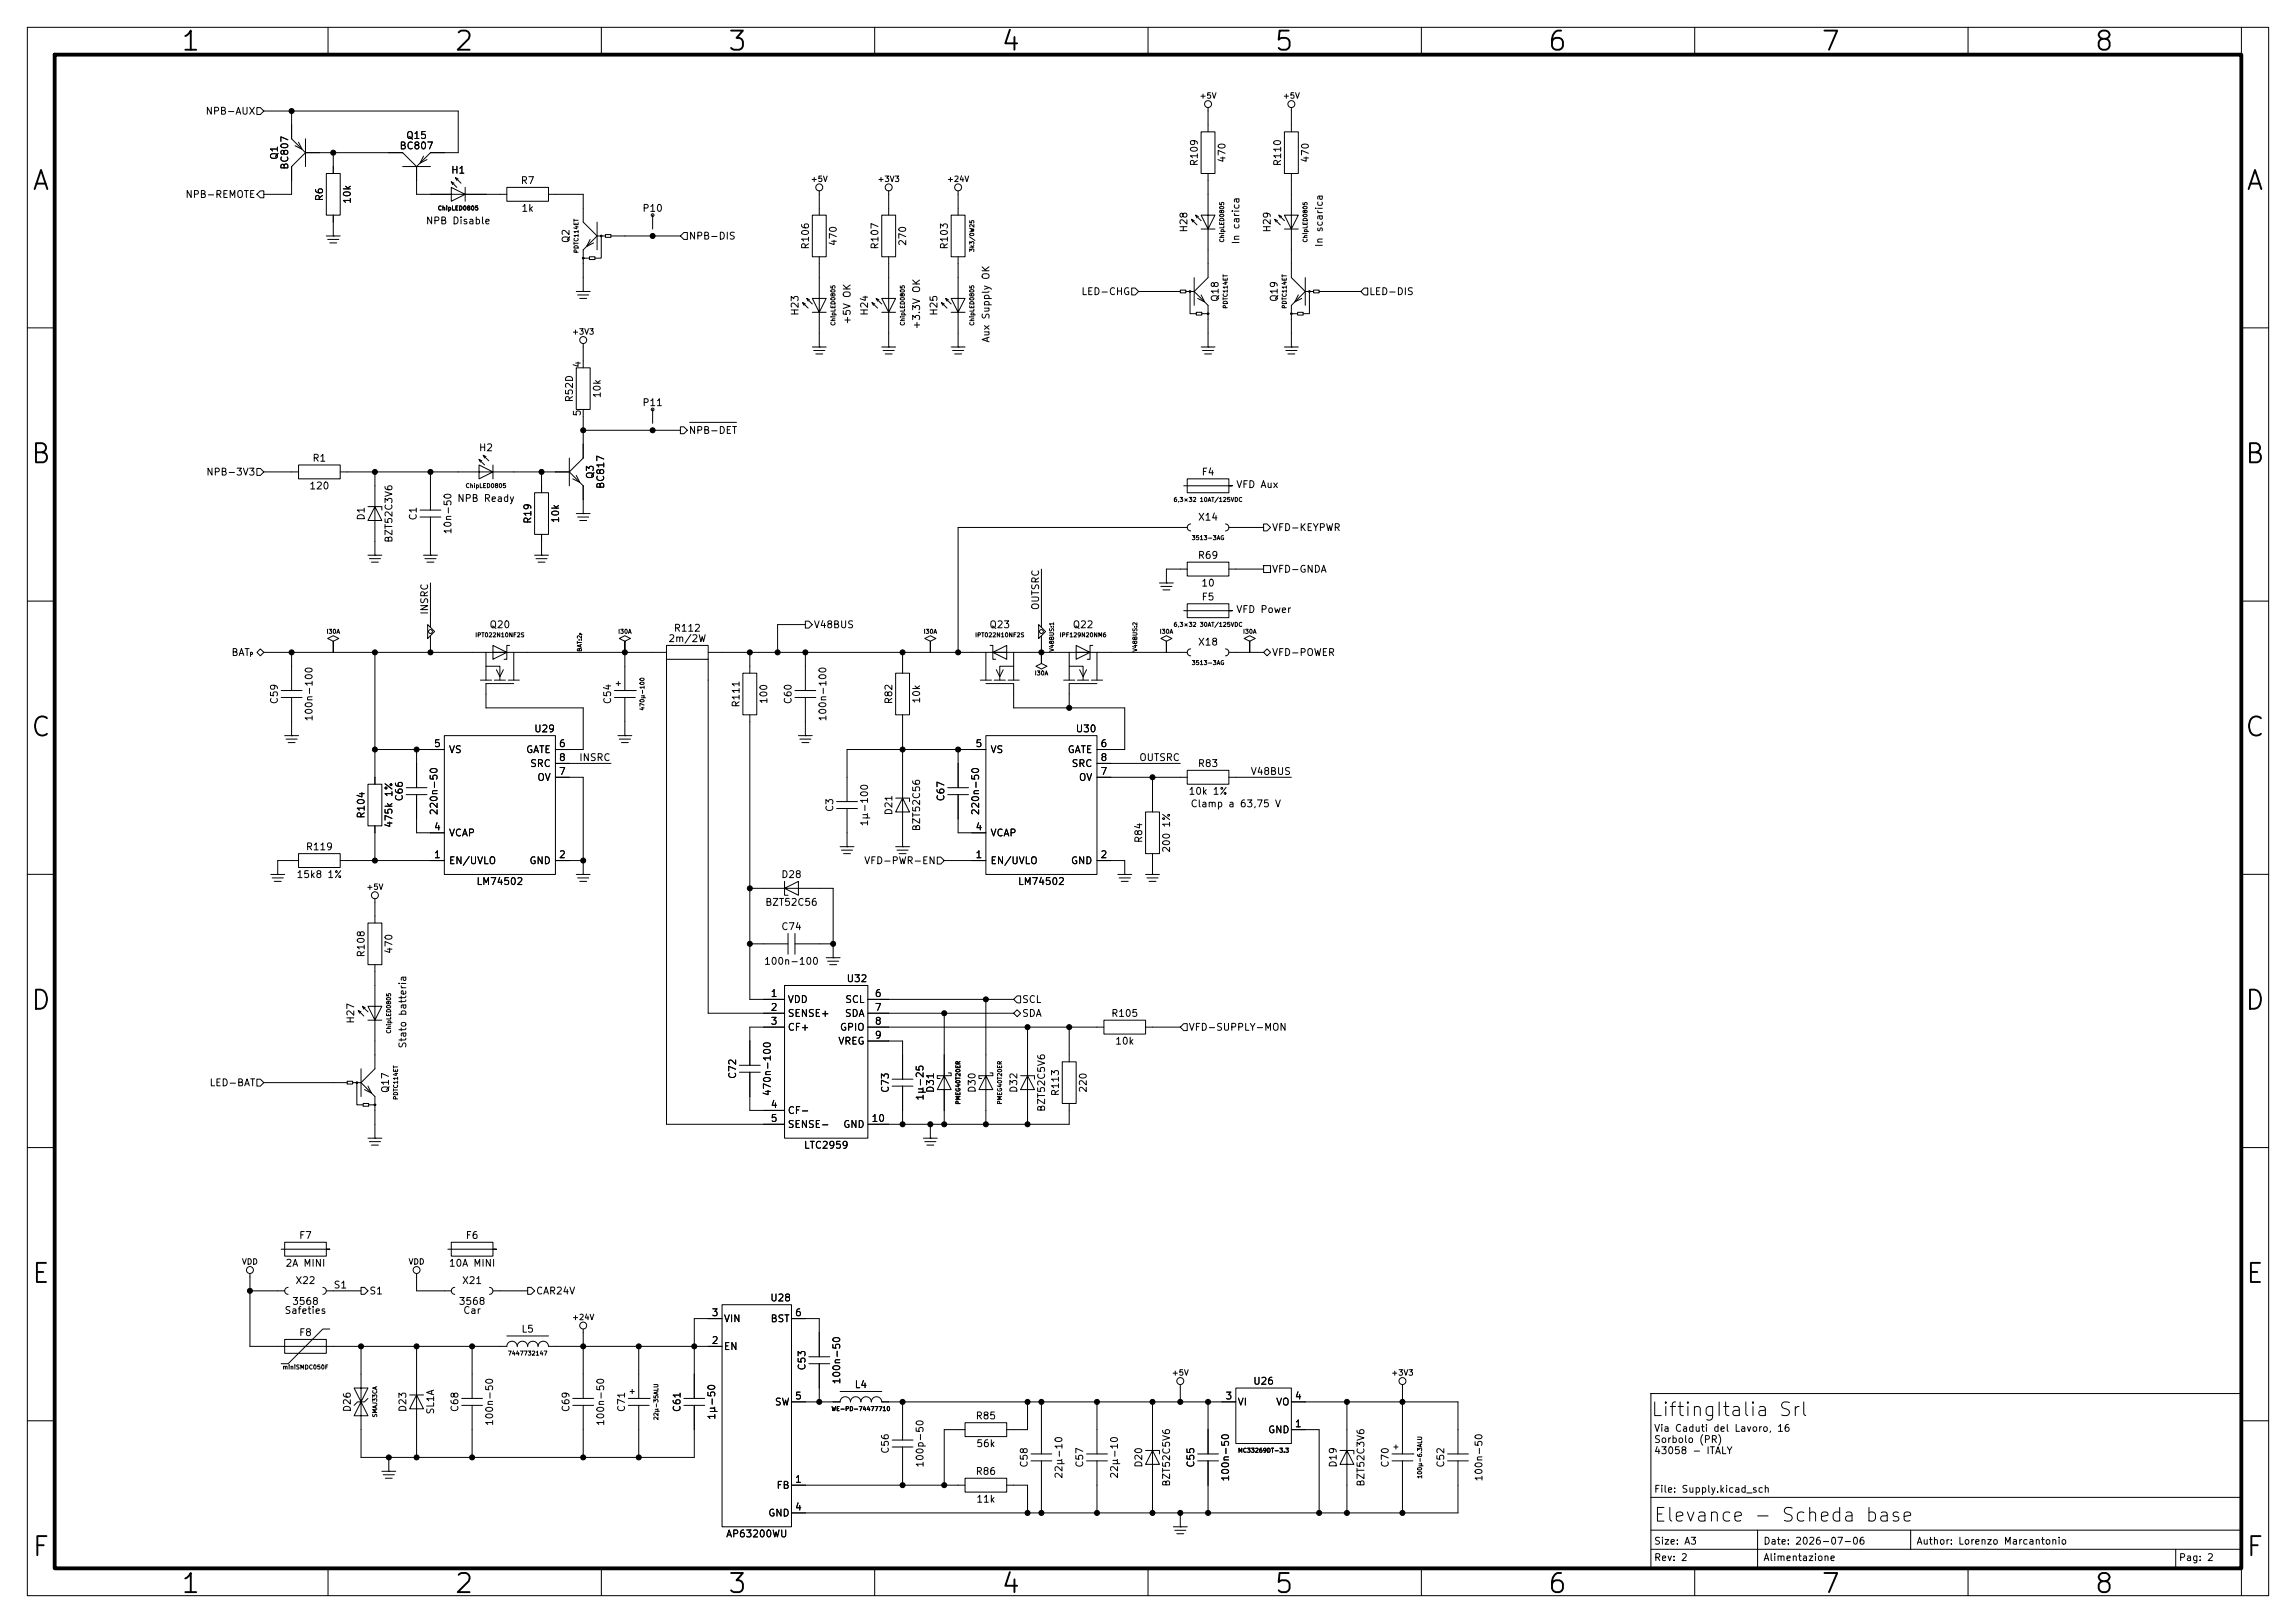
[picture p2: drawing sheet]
<svg xmlns="http://www.w3.org/2000/svg" width="420mm" height="297mm" viewBox="0 0 420 297" stroke-linecap="round" stroke-linejoin="round" font-family="sans-serif">
<defs><g id="words">
<g font-size="3.5">
<text x="32.9" y="10.2">1</text>
<text x="82.9" y="10.2">2</text>
<text x="132.9" y="10.2">3</text>
<text x="182.9" y="10.2">4</text>
<text x="232.9" y="10.2">5</text>
<text x="282.9" y="10.2">6</text>
<text x="332.9" y="10.2">7</text>
<text x="382.9" y="10.2">8</text>
<text x="5.6" y="35.7">A</text>
<text x="410.6" y="35.7">A</text>
<text x="5.4" y="85.7">B</text>
<text x="410.4" y="85.7">B</text>
<text x="5.4" y="135.7">C</text>
<text x="410.4" y="135.7">C</text>
<text x="5.4" y="185.7">D</text>
<text x="410.4" y="185.7">D</text>
<text x="5.6" y="235.7">E</text>
<text x="410.6" y="235.7">E</text>
<text x="5.6" y="285.7">F</text>
<text x="410.6" y="285.7">F</text>
<text x="32.9" y="292.4">1</text>
<text x="82.9" y="292.4">2</text>
<text x="132.9" y="292.4">3</text>
<text x="182.9" y="292.4">4</text>
<text x="232.9" y="292.4">5</text>
<text x="282.9" y="292.4">6</text>
<text x="332.9" y="292.4">7</text>
<text x="382.9" y="292.4">8</text>
</g>
<g font-size="2.5">
<text x="301.8" y="259.8">LiftingItalia Srl</text>
<text x="302.3" y="279.1">Elevance - Scheda base</text>
</g>
<g font-size="1.3">
<text x="37.5" y="21.3">NPB-AUX</text>
<text x="51.1" y="29.3" transform="rotate(-90 51.1 29.3)">Q1</text>
<text x="73" y="27.6">BC807</text>
<text x="74.2" y="25.7">Q15</text>
<text x="224.5" y="29.9" transform="rotate(-90 224.5 29.9)">470</text>
<text x="239.7" y="29.9" transform="rotate(-90 239.7 29.9)">470</text>
<text x="53" y="31.2" transform="rotate(-90 53 31.2)">BC807</text>
<text x="82.4" y="32.1">H1</text>
<text x="95.2" y="34">R7</text>
<text x="219.4" y="30.5" transform="rotate(-90 219.4 30.5)">R109</text>
<text x="234.6" y="30.5" transform="rotate(-90 234.6 30.5)">R110</text>
<text x="33.8" y="36.5">NPB-REMOTE</text>
<text x="59.4" y="36.9" transform="rotate(-90 59.4 36.9)">R6</text>
<text x="64.5" y="37.4" transform="rotate(-90 64.5 37.4)">10k</text>
<text x="77.8" y="41.4">NPB Disable</text>
<text x="95.3" y="39.1">1k</text>
<text x="117.4" y="39.1">P10</text>
<text x="104.5" y="44.6" transform="rotate(-90 104.5 44.6)">Q2</text>
<text x="125.9" y="44.1">NPB-DIS</text>
<text x="148.3" y="45.8" transform="rotate(-90 148.3 45.8)">R106</text>
<text x="153.4" y="45.1" transform="rotate(-90 153.4 45.1)">470</text>
<text x="161" y="45.8" transform="rotate(-90 161 45.8)">R107</text>
<text x="166.1" y="45.1" transform="rotate(-90 166.1 45.1)">270</text>
<text x="173.7" y="45.8" transform="rotate(-90 173.7 45.8)">R103</text>
<text x="217.5" y="42.6" transform="rotate(-90 217.5 42.6)">H28</text>
<text x="227" y="44.8" transform="rotate(-90 227 44.8)">In carica</text>
<text x="232.7" y="42.6" transform="rotate(-90 232.7 42.6)">H29</text>
<text x="242.3" y="45.3" transform="rotate(-90 242.3 45.3)">In scarica</text>
<text x="146.4" y="57.9" transform="rotate(-90 146.4 57.9)">H23</text>
<text x="155.9" y="59.5" transform="rotate(-90 155.9 59.5)">+5V OK</text>
<text x="159.1" y="57.9" transform="rotate(-90 159.1 57.9)">H24</text>
<text x="171.8" y="57.9" transform="rotate(-90 171.8 57.9)">H25</text>
<text x="197.7" y="54.3">LED-CHG</text>
<text x="223.2" y="55.3" transform="rotate(-90 223.2 55.3)">Q18</text>
<text x="234" y="55.3" transform="rotate(-90 234 55.3)">Q19</text>
<text x="250.4" y="54.3">LED-DIS</text>
<text x="168.6" y="60.4" transform="rotate(-90 168.6 60.4)">+3.3V OK</text>
<text x="181.3" y="62.8" transform="rotate(-90 181.3 62.8)">Aux Supply OK</text>
<text x="106.5" y="67.4" transform="rotate(-90 106.5 67.4)">4</text>
<text x="105.1" y="73.7" transform="rotate(-90 105.1 73.7)">R52D</text>
<text x="106.5" y="76.3" transform="rotate(-90 106.5 76.3)">5</text>
<text x="110.2" y="73" transform="rotate(-90 110.2 73)">10k</text>
<text x="117.4" y="74.6">P11</text>
<text x="87.5" y="82.9">H2</text>
<text x="125.9" y="79.7">NPB-DET</text>
<text x="37.6" y="87.3">NPB-3V3</text>
<text x="56.5" y="89.9">120</text>
<text x="57.1" y="84.8">R1</text>
<text x="108.9" y="87.8" transform="rotate(-90 108.9 87.8)">Q3</text>
<text x="110.8" y="89.6" transform="rotate(-90 110.8 89.6)">BC817</text>
<text x="219.7" y="87.3">F4</text>
<text x="226" y="89.6">VFD Aux</text>
<text x="67" y="95.3" transform="rotate(-90 67 95.3)">D1</text>
<text x="76.5" y="95.3" transform="rotate(-90 76.5 95.3)">C1</text>
<text x="83.5" y="92.2">NPB Ready</text>
<text x="97.5" y="96" transform="rotate(-90 97.5 96)">R19</text>
<text x="102.6" y="95.8" transform="rotate(-90 102.6 95.8)">10k</text>
<text x="219" y="95.6">X14</text>
<text x="72.1" y="99.4" transform="rotate(-90 72.1 99.4)">BZT52C3V6</text>
<text x="82.9" y="97.9" transform="rotate(-90 82.9 97.9)">10n-50</text>
<text x="232.6" y="97.5">VFD-KEYPWR</text>
<text x="219" y="102.6">R69</text>
<text x="219.6" y="107.6">10</text>
<text x="232.6" y="105.1">VFD-GNDA</text>
<text x="78.6" y="112.6" transform="rotate(-90 78.6 112.6)">INSRC</text>
<text x="190.4" y="111.7" transform="rotate(-90 190.4 111.7)">OUTSRC</text>
<text x="219.7" y="110.2">F5</text>
<text x="226" y="112.5">VFD Power</text>
<text x="89.4" y="115.3">Q20</text>
<text x="122.2" y="117.8">2m/2W</text>
<text x="123.2" y="115.9">R112</text>
<text x="148.8" y="115.3">V48BUS</text>
<text x="180.9" y="115.3">Q23</text>
<text x="196.1" y="115.3">Q22</text>
<text x="219" y="118.4">X18</text>
<text x="42.2" y="120.3">BAT</text>
<text x="232.6" y="120.3">VFD-POWER</text>
<text x="51.1" y="129" transform="rotate(-90 51.1 129)">C59</text>
<text x="112.1" y="129" transform="rotate(-90 112.1 129)">C54</text>
<text x="135.6" y="129.6" transform="rotate(-90 135.6 129.6)">R111</text>
<text x="140.7" y="128.9" transform="rotate(-90 140.7 128.9)">100</text>
<text x="145.1" y="129" transform="rotate(-90 145.1 129)">C60</text>
<text x="163.5" y="129" transform="rotate(-90 163.5 129)">R82</text>
<text x="168.6" y="128.9" transform="rotate(-90 168.6 128.9)">10k</text>
<text x="57.5" y="132.1" transform="rotate(-90 57.5 132.1)">100n-100</text>
<text x="79.3" y="137">5</text>
<text x="97.6" y="134.3">U29</text>
<text x="102.1" y="137">6</text>
<text x="151.5" y="132.1" transform="rotate(-90 151.5 132.1)">100n-100</text>
<text x="178.3" y="137">5</text>
<text x="196.7" y="134.3">U30</text>
<text x="201.2" y="137">6</text>
<text x="82" y="138.1">VS</text>
<text x="96.1" y="138.1">GATE</text>
<text x="96.9" y="140.7">SRC</text>
<text x="98.2" y="143.2">OV</text>
<text x="102.1" y="142.1">7</text>
<text x="102.1" y="139.6">8</text>
<text x="105.8" y="139.6">INSRC</text>
<text x="181.1" y="138.1">VS</text>
<text x="195.2" y="138.1">GATE</text>
<text x="195.9" y="140.7">SRC</text>
<text x="197.3" y="143.2">OV</text>
<text x="201.2" y="142.1">7</text>
<text x="201.2" y="139.6">8</text>
<text x="208.3" y="139.6">OUTSRC</text>
<text x="219" y="140.7">R83</text>
<text x="228.7" y="142.1">V48BUS</text>
<text x="67" y="149.9" transform="rotate(-90 67 149.9)">R104</text>
<text x="74" y="146.8" transform="rotate(-90 74 146.8)">C66</text>
<text x="80.3" y="149.3" transform="rotate(-90 80.3 149.3)">220n-50</text>
<text x="152.7" y="148.7" transform="rotate(-90 152.7 148.7)">C3</text>
<text x="163.5" y="149.3" transform="rotate(-90 163.5 149.3)">D21</text>
<text x="173" y="146.8" transform="rotate(-90 173 146.8)">C67</text>
<text x="179.4" y="149.3" transform="rotate(-90 179.4 149.3)">220n-50</text>
<text x="217.3" y="145.7">10k 1%</text>
<text x="217.7" y="148">Clamp a 63,75 V</text>
<text x="55.8" y="155.9">R119</text>
<text x="72.1" y="151.6" transform="rotate(-90 72.1 151.6)">475k 1%</text>
<text x="79.3" y="152.3">4</text>
<text x="82" y="153.4">VCAP</text>
<text x="159.1" y="151.3" transform="rotate(-90 159.1 151.3)">1µ-100</text>
<text x="168.6" y="152.2" transform="rotate(-90 168.6 152.2)">BZT52C56</text>
<text x="178.3" y="152.3">4</text>
<text x="181.1" y="153.4">VCAP</text>
<text x="209.2" y="154.4" transform="rotate(-90 209.2 154.4)">R84</text>
<text x="54.2" y="161">15k8 1%</text>
<text x="79.3" y="157.3">1</text>
<text x="82" y="158.4">EN/UVLO</text>
<text x="96.7" y="158.4">GND</text>
<text x="102.1" y="157.3">2</text>
<text x="142.8" y="161">D28</text>
<text x="158" y="158.4">VFD-PWR-EN</text>
<text x="178.3" y="157.3">1</text>
<text x="181.1" y="158.4">EN/UVLO</text>
<text x="195.8" y="158.4">GND</text>
<text x="201.2" y="157.3">2</text>
<text x="214.3" y="156.2" transform="rotate(-90 214.3 156.2)">200 1%</text>
<text x="87" y="162.3">LM74502</text>
<text x="139.9" y="166.1">BZT52C56</text>
<text x="186.1" y="162.3">LM74502</text>
<text x="142.8" y="170.5">C74</text>
<text x="67" y="175.3" transform="rotate(-90 67 175.3)">R108</text>
<text x="72.1" y="174.7" transform="rotate(-90 72.1 174.7)">470</text>
<text x="139.7" y="176.9">100n-100</text>
<text x="140.9" y="182.7">1</text>
<text x="140.9" y="185.3">2</text>
<text x="144" y="183.8">VDD</text>
<text x="154.5" y="183.8">SCL</text>
<text x="154.8" y="180">U32</text>
<text x="159.9" y="182.7">6</text>
<text x="159.9" y="185.3">7</text>
<text x="186.9" y="183.8">SCL</text>
<text x="65.1" y="187.4" transform="rotate(-90 65.1 187.4)">H27</text>
<text x="74.6" y="191.9" transform="rotate(-90 74.6 191.9)">Stato batteria</text>
<text x="140.9" y="187.8">3</text>
<text x="144" y="186.4">SENSE+</text>
<text x="144" y="188.9">CF+</text>
<text x="153.2" y="191.5">VREG</text>
<text x="153.5" y="188.9">GPIO</text>
<text x="154.4" y="186.4">SDA</text>
<text x="159.9" y="187.8">8</text>
<text x="159.9" y="190.4">9</text>
<text x="186.9" y="186.4">SDA</text>
<text x="203.2" y="186.4">R105</text>
<text x="203.9" y="191.5">10k</text>
<text x="217.3" y="188.9">VFD-SUPPLY-MON</text>
<text x="134.9" y="197.6" transform="rotate(-90 134.9 197.6)">C72</text>
<text x="38.2" y="199.1">LED-BAT</text>
<text x="71.4" y="200.1" transform="rotate(-90 71.4 200.1)">Q17</text>
<text x="140.9" y="203.1">4</text>
<text x="141.3" y="200.7" transform="rotate(-90 141.3 200.7)">470n-100</text>
<text x="162.9" y="200.1" transform="rotate(-90 162.9 200.1)">C73</text>
<text x="169.2" y="201.5" transform="rotate(-90 169.2 201.5)">1µ-25</text>
<text x="171.1" y="200.1" transform="rotate(-90 171.1 200.1)">D31</text>
<text x="178.8" y="200.1" transform="rotate(-90 178.8 200.1)">D30</text>
<text x="186.4" y="200.1" transform="rotate(-90 186.4 200.1)">D32</text>
<text x="191.5" y="203.6" transform="rotate(-90 191.5 203.6)">BZT52C5V6</text>
<text x="194" y="200.7" transform="rotate(-90 194 200.7)">R113</text>
<text x="199.1" y="200.1" transform="rotate(-90 199.1 200.1)">220</text>
<text x="140.9" y="205.6">5</text>
<text x="144" y="204.2">CF-</text>
<text x="144" y="206.7">SENSE-</text>
<text x="154.1" y="206.7">GND</text>
<text x="159.3" y="205.6">10</text>
<text x="147" y="210.5">LTC2959</text>
<text x="54.6" y="227">F7</text>
<text x="85.1" y="227">F6</text>
<text x="52.1" y="232.1">2A MINI</text>
<text x="82" y="232.1">10A MINI</text>
<text x="53.3" y="239.1">3568</text>
<text x="53.9" y="235.3">X22</text>
<text x="60.9" y="236.1">S1</text>
<text x="67.5" y="237.2">S1</text>
<text x="83.8" y="239.1">3568</text>
<text x="84.4" y="235.3">X21</text>
<text x="98" y="237.2">CAR24V</text>
<text x="140.8" y="238.5">U28</text>
<text x="51.9" y="240.7">Safeties</text>
<text x="54.6" y="244.8">F8</text>
<text x="84.6" y="240.7">Car</text>
<text x="95.3" y="244.2">L5</text>
<text x="130.1" y="241.2">3</text>
<text x="132.3" y="242.3">VIN</text>
<text x="140.9" y="242.3">BST</text>
<text x="145.3" y="241.2">6</text>
<text x="130.1" y="246.2">2</text>
<text x="132.3" y="247.3">EN</text>
<text x="147.6" y="250.9" transform="rotate(-90 147.6 250.9)">C53</text>
<text x="141.6" y="257.5">SW</text>
<text x="145.3" y="256.4">5</text>
<text x="154" y="253.4" transform="rotate(-90 154 253.4)">100n-50</text>
<text x="156.2" y="254.3">L4</text>
<text x="224.1" y="256.4">3</text>
<text x="226.3" y="257.5">VI</text>
<text x="229.1" y="253.7">U26</text>
<text x="233.3" y="257.5">VO</text>
<text x="236.8" y="256.4">4</text>
<text x="64.5" y="258.5" transform="rotate(-90 64.5 258.5)">D26</text>
<text x="74.6" y="258.5" transform="rotate(-90 74.6 258.5)">D23</text>
<text x="79.7" y="258.9" transform="rotate(-90 79.7 258.9)">SL1A</text>
<text x="84.1" y="258.5" transform="rotate(-90 84.1 258.5)">C68</text>
<text x="90.5" y="261.1" transform="rotate(-90 90.5 261.1)">100n-50</text>
<text x="104.5" y="258.5" transform="rotate(-90 104.5 258.5)">C69</text>
<text x="110.8" y="261.1" transform="rotate(-90 110.8 261.1)">100n-50</text>
<text x="114.6" y="258.5" transform="rotate(-90 114.6 258.5)">C71</text>
<text x="124.8" y="258.5" transform="rotate(-90 124.8 258.5)">C61</text>
<text x="131.1" y="259.9" transform="rotate(-90 131.1 259.9)">1µ-50</text>
<text x="178.4" y="260">R85</text>
<text x="231.9" y="262.6">GND</text>
<text x="236.8" y="261.5">1</text>
<text x="302.5" y="262.3">Via Caduti del Lavoro, 16</text>
<text x="162.9" y="266.1" transform="rotate(-90 162.9 266.1)">C56</text>
<text x="169.2" y="268.7" transform="rotate(-90 169.2 268.7)">100p-50</text>
<text x="178.5" y="265.1">56k</text>
<text x="188.3" y="268.7" transform="rotate(-90 188.3 268.7)">C58</text>
<text x="198.4" y="268.7" transform="rotate(-90 198.4 268.7)">C57</text>
<text x="209.2" y="268.7" transform="rotate(-90 209.2 268.7)">D20</text>
<text x="218.8" y="268.7" transform="rotate(-90 218.8 268.7)">C55</text>
<text x="244.8" y="268.7" transform="rotate(-90 244.8 268.7)">D19</text>
<text x="254.3" y="268.7" transform="rotate(-90 254.3 268.7)">C70</text>
<text x="264.5" y="268.7" transform="rotate(-90 264.5 268.7)">C52</text>
<text x="302.5" y="264.4">Sorbolo (PR)</text>
<text x="302.5" y="266.4">43058 - ITALY</text>
<text x="141.9" y="272.7">FB</text>
<text x="145.3" y="271.6">1</text>
<text x="178.4" y="270.2">R86</text>
<text x="178.5" y="275.3">11k</text>
<text x="194.6" y="270.7" transform="rotate(-90 194.6 270.7)">22µ-10</text>
<text x="204.8" y="270.7" transform="rotate(-90 204.8 270.7)">22µ-10</text>
<text x="214.3" y="272.1" transform="rotate(-90 214.3 272.1)">BZT52C5V6</text>
<text x="225.1" y="271.2" transform="rotate(-90 225.1 271.2)">100n-50</text>
<text x="249.9" y="272.1" transform="rotate(-90 249.9 272.1)">BZT52C3V6</text>
<text x="271.5" y="271.2" transform="rotate(-90 271.5 271.2)">100n-50</text>
<text x="302.5" y="273.5">File: Supply.kicad_sch</text>
<text x="132.7" y="281.6">AP63200WU</text>
<text x="140.4" y="277.8">GND</text>
<text x="145.3" y="276.7">4</text>
<text x="302.5" y="283">Size: A3</text>
<text x="302.5" y="286">Rev: 2</text>
<text x="322.5" y="286">Alimentazione</text>
<text x="322.5" y="283">Date: 2026-07-06</text>
<text x="350.5" y="283">Author: Lorenzo Marcantonio</text>
<text x="398.5" y="286">Pag: 2</text>
</g>
<g font-size="1">
<text x="219.3" y="18.3">+5V</text>
<text x="234.6" y="18.3">+5V</text>
<text x="148.2" y="33.5">+5V</text>
<text x="160.4" y="33.5">+3V3</text>
<text x="173.1" y="33.5">+24V</text>
<text x="104.5" y="61.5">+3V3</text>
<text x="113.8" y="125.8" transform="rotate(-90 113.8 125.8)">+</text>
<text x="66.9" y="163.1">+5V</text>
<text x="44.2" y="231.7">VDD</text>
<text x="74.6" y="231.7">VDD</text>
<text x="104.5" y="241.8">+24V</text>
<text x="214.3" y="252">+5V</text>
<text x="254.4" y="252">+3V3</text>
<text x="116.3" y="255.4" transform="rotate(-90 116.3 255.4)">+</text>
<text x="256" y="265.5" transform="rotate(-90 256 265.5)">+</text>
</g>
<g font-size=".8">
<text x="80" y="38.7">ChipLED0805</text>
<text x="106" y="46.4" transform="rotate(-90 106 46.4)">PDTC114ET</text>
<text x="178.4" y="46.2" transform="rotate(-90 178.4 46.2)">3k3/0W25</text>
<text x="224.1" y="44.5" transform="rotate(-90 224.1 44.5)">ChipLED0805</text>
<text x="239.3" y="44.5" transform="rotate(-90 239.3 44.5)">ChipLED0805</text>
<text x="153" y="59.7" transform="rotate(-90 153 59.7)">ChipLED0805</text>
<text x="165.7" y="59.7" transform="rotate(-90 165.7 59.7)">ChipLED0805</text>
<text x="178.4" y="59.7" transform="rotate(-90 178.4 59.7)">ChipLED0805</text>
<text x="224.7" y="56.6" transform="rotate(-90 224.7 56.6)">PDTC114ET</text>
<text x="235.5" y="56.6" transform="rotate(-90 235.5 56.6)">PDTC114ET</text>
<text x="85.1" y="89.5">ChipLED0805</text>
<text x="214.6" y="92">6,3×32 10AT/125VDC</text>
<text x="217.9" y="99">3513-3AG</text>
<text x="59.7" y="116.1">I30A</text>
<text x="86.8" y="116.8">IPT022N10NF2S</text>
<text x="106.6" y="119.4" transform="rotate(-90 106.6 119.4)">BAT:2</text>
<text x="113" y="116.1">I30A</text>
<text x="168.9" y="116.1">I30A</text>
<text x="178.3" y="116.8">IPT022N10NF2S</text>
<text x="193" y="119.4" transform="rotate(-90 193 119.4)">V48BUS:1</text>
<text x="193.7" y="116.8">IPF129N20NM6</text>
<text x="208.2" y="119.4" transform="rotate(-90 208.2 119.4)">V48BUS:2</text>
<text x="212.1" y="116.1">I30A</text>
<text x="214.6" y="114.9">6,3×32 30AT/125VDC</text>
<text x="227.3" y="116.1">I30A</text>
<text x="45.6" y="120.4">P</text>
<text x="189.2" y="123.8">I30A</text>
<text x="217.9" y="121.9">3513-3AG</text>
<text x="118" y="130.1" transform="rotate(-90 118 130.1)">470µ-100</text>
<text x="71.7" y="189.2" transform="rotate(-90 71.7 189.2)">ChipLED0805</text>
<text x="73" y="201.4" transform="rotate(-90 73 201.4)">PDTC114ET</text>
<text x="175.8" y="202.2" transform="rotate(-90 175.8 202.2)">PMEG40T20ER</text>
<text x="183.5" y="202.2" transform="rotate(-90 183.5 202.2)">PMEG40T20ER</text>
<text x="51.6" y="250.8">miniSMDC050F</text>
<text x="92.8" y="248.2">7447732147</text>
<text x="69.2" y="259.5" transform="rotate(-90 69.2 259.5)">SMAJ33CA</text>
<text x="120.6" y="260" transform="rotate(-90 120.6 260)">22µ-35ALU</text>
<text x="152" y="258.4">WE-PD-74477710</text>
<text x="226.4" y="266">MC33269DT-3.3</text>
<text x="260.3" y="270.7" transform="rotate(-90 260.3 270.7)">100µ-6.3ALU</text>
</g>
<text font-size=".5" x="106.6" y="116.2" transform="rotate(-90 106.6 116.2)">P</text>
</g></defs>
<path d="M10 10h400v277h-400z" fill="none" stroke="#000" stroke-width=".7"/>
<g fill="none" stroke="#000" stroke-width=".18">
<path d="M5 5h410v287h-410zM47 19.7h.6l.7 .6-.7 .7h-.6zM60 5v5M110 5v5M160 5v5M210 5v5M221 19.7v4.4M236.2 19.7v4.4M260 5v5M310 5v5M360 5v5M410 5v5"/>
<path d="M47 35.6l.6-.7h.7v1.3h-.7zM48.3 20.3h35.5v7.6h-5.1l-2.5 2.6M53.3 20.3v5.1l2.6 2.5M54.6 26l.6 1.3-1.2-.6M55.9 27.9l-2.6 2.6v5.1h-5M55.9 25.4v5.1M55.9 27.9h17.8l2.5 2.6M59.7 31.8h2.5v7.6h-2.5zM61 27.9v3.9M61 39.4v3.8M73.7 30.5h5M76.2 30.5v5.1h8.9l-2.6-1.3v2.5l2.6-1.2h7.6"/>
<path d="M77.5 28.6l-.7 1.2 1.3-.6M82.5 33.3l1.1 1M83.1 33.5l-.6-.2 .3 .5M83.3 32.5l1 1M83.8 32.8l-.5-.3 .3 .5M85.1 34.3v2.5M92.7 34.3h7.6v2.5h-7.6zM100.3 35.6h6.4v5l2.5 2.6M119.4 39.4v2.5M148.6 39.4h2.5v7.6h-2.5zM149.9 34.9v4.5M161.3 39.4h2.5v7.6h-2.5z"/>
<path d="M162.6 34.9v4.5M174 39.4h2.5v7.6h-2.5zM175.3 34.9v4.5M218.7 39.4l1 1M219.2 39.6l-.5-.2 .2 .5M219.7 24.1h2.5v7.7h-2.5zM221 31.8v10.1l-1.3-2.5h2.5l-1.2 2.5v8.9l-2.6 2.5M233.9 39.4l1 1M234.4 39.6l-.5-.2 .3 .5M234.9 24.1h2.6v7.7h-2.6zM236.2 31.8v10.1l-1.3-2.5h2.6l-1.3 2.5v8.9l2.6 2.5M59.7 43.2h2.5"/>
<path d="M59.9 43.8h2.1M60.3 44.5h1.3M61 43.2h.1M105.4 53.3h2.5M105.7 54h2M106 54.6h1.3M106.7 47.2h.1M106.7 53.3h.1M106.7 47.2h1.1M107.8 47h1v.5h-1zM107.9 43.8l-.6 1.3 1.3-.6M109.2 43.2l-2.5 2.5v7.6"/>
<path d="M109.2 43.2h1.5M109.2 40.6v5.1M110 43.2v4h-1.2M110.7 42.9h1.1v.5h-1.1zM111.8 43.2h12.7M119.4 43.2h.1M125.1 42.5h.6v1.3h-.6l-.6-.6zM146.8 55.4l1 1M147.3 55.6l-.5-.2 .3 .5M147.6 54.6l1 1M148.1 54.9l-.5-.3 .2 .5M148.6 57.2h2.5"/>
<path d="M149.9 47v10.2l-1.3-2.6h2.5l-1.2 2.6v6.3M159.5 55.4l1 1M160 55.6l-.5-.2 .3 .5M160.3 54.6l1 1M160.8 54.9l-.5-.3 .2 .5M161.3 57.2h2.5M162.6 47v10.2l-1.3-2.6h2.5l-1.2 2.6v6.3M172.2 55.4l1 1M172.7 55.6l-.5-.2 .3 .5M173 54.6l1 1M173.5 54.9l-.5-.3 .2 .5M174 57.2h2.5"/>
<path d="M175.3 47v10.2l-1.3-2.6h2.5l-1.2 2.6v6.3M207 52.7h.6l.7 .6-.7 .7h-.6zM208.3 53.3h7.6M215.9 53.1h1v.5h-1zM216.9 53.3h1.5M217.7 53.3v4.1h1.1M217.9 40.1l1 1M218.4 40.4l-.5-.3 .3 .5M218.4 53.3l2.6 2.6v7.6M218.4 50.8v5.1M218.8 57.2h1v.5h-1zM219.7 54l.6 1.2-1.2-.6"/>
<path d="M219.7 41.9h2.5M219.8 57.4h1.2M221 57.4h.1M233.2 40.1l1 1M233.7 40.4l-.5-.3 .2 .5M234.9 41.9h2.6M236.2 57.4h.1M236.2 57.4h1.2M237.4 57.2h1v.5h-1zM237.5 54l-.6 1.2 1.2-.6M238.8 53.3h1.5M238.8 53.3l-2.6 2.6v7.6"/>
<path d="M238.8 50.8v5.1M239.5 53.3v4.1h-1.1M240.3 53.1h1v.5h-1zM241.3 53.3h7.6M249.6 52.7h.6v1.3h-.6l-.7-.7zM5 60h5M105.4 67.3h2.5v7.6h-2.5zM106.7 62.9v4.4M106.7 74.9v8.9l-2.6 2.6M106.7 78.7h17.8M119.4 78.7h.1M119.4 74.9v2.6"/>
<path d="M124.5 78.1h.6l.6 .6-.6 .7h-.6zM126.1 77.3h8.6M148.6 63.5h2.5M148.8 64.1h2.1M149.2 64.8h1.3M149.9 63.5h.1M161.3 63.5h2.5M161.5 64.1h2.1M161.9 64.8h1.3M162.6 63.5h.1M174 63.5h2.5M174.2 64.1h2.1"/>
<path d="M174.6 64.8h1.3M175.3 63.5h.1M219.7 63.5h2.5M220 64.1h2M220.3 64.8h1.3M221 63.5h.1M234.9 63.5h2.6M235.2 64.1h2M235.6 64.8h1.3M236.2 63.5h.1M410 60h5M47 85.7h.6l.7 .7-.7 .6h-.6z"/>
<path d="M48.3 86.4h6.3M54.6 85.1h7.6v2.5h-7.6zM62.2 86.4h28l-2.6-1.3v2.5l2.6-1.2h13.9M67.3 92.7h2.5v.6M68.6 86.4v6.3l1.2 2.6h-2.5l1.3-2.6v8.9M76.8 94.6h3.8M76.8 93.3h3.8M78.7 86.4v6.9M78.7 94.6v7M87.6 84.1l1 1M88.1 84.3l-.5-.2 .3 .5M88.4 83.3l1 1"/>
<path d="M88.9 83.6l-.5-.3 .2 .5M90.2 85.1v2.5M97.8 90.2h2.5v7.6h-2.5zM99.1 86.4v3.8M99.1 97.8v3.8M104.1 86.4l2.6 2.5v5.1M104.1 83.8v5.1M105.4 87l.6 1.3-1.2-.7M105.4 94h2.5M105.7 94.6h2M106 95.3h1.3M106.7 94h.1"/>
<path d="M216.5 88.9h8.9h-.6M217.2 87.6h7.6v2.6h-7.6zM217.2 96.5h-41.9v22.9M217.8 95.9a.64 .64 0 0 0-.6 .6 .64 .64 0 0 0 .6 .7M224.2 95.9a.64 .64 0 0 1 .6 .6 .64 .64 0 0 1-.6 .7M224.8 96.5h6.3M231.1 95.9h.7l.6 .6-.6 .7h-.7zM5 110h5M47 119.4l.6-.7 .7 .7-.7 .6zM48.3 119.4h40.6M53.3 119.4v7M59.9 116.8l1.1-.5 1 .5-1 .5v2.1v-2.1z"/>
<path d="M67.3 101.6h2.5M67.6 102.2h2M67.9 102.9h1.3M68.6 101.6h.1M68.6 119.4v24.1M77.5 101.6h2.5M77.7 102.2h2.1M78.1 102.9h1.3M78.2 114.3l1.3 1.3-1.3 1.2zM78.7 101.6h.1M78.7 106.7v8.1M78.7 116.3v3.1"/>
<path d="M88.9 119.4h5.1M88.9 119.4v2.5M90.2 119.4h2.5l-2.5-1.3v2.6l2.5-1.3M93.2 118.1h-.5v2.6h-.5M94 119.4v5.1M94 119.4h27.9M97.8 101.6h2.5M98 102.2h2.1M98.4 102.9h1.3M99.1 101.6h.1M113.3 116.8l1-.5 1 .5-1 .5v2.1v-2.1zM114.3 119.4v7"/>
<path d="M121.9 118.1h7.6v2.6h-7.6zM129.5 119.4h50.8M137.2 119.4v3.8M147.3 113.7h.7l.6 .6-.6 .6h-.7zM147.3 119.4v7M147.3 114.3h-5.1v5.1M165.1 119.4v3.8M169.2 116.8l1-.5 1 .5-1 .5v2.1v-2.1zM180.3 119.4v5.1M180.3 119.4h5.1M181.1 118.1h.5v2.6h.5M181.6 119.4l2.5 1.3v-2.6l-2.5 1.3h2.5"/>
<path d="M185.4 119.4v2.5M185.4 119.4h10.2M190 114.3l1.3 1.3-1.3 1.2zM190.5 119.4v2l1 .5-1 .5-1-.5 1-.5zM190.5 104.1v10.7M190.5 116.3v3.1M195.6 119.4h5.1M195.6 119.4v2.5M196.8 119.4h2.6l-2.6-1.3v2.6l2.6-1.3M199.9 118.1h-.5v2.6h-.5M200.7 119.4v5.1M200.7 119.4h16.5"/>
<path d="M212.1 106.7h2.5M212.3 116.8l1.1-.5 1 .5-1 .5v2.1v-2.1zM212.3 107.3h2.1M212.7 108h1.3M213.4 106.7h.1M216.5 111.8h8.9h-.6M217.2 110.5h7.6v2.5h-7.6zM217.2 102.9h7.6v2.5h-7.6zM217.2 104.1h-3.8v2.6M217.8 118.7a.64 .64 0 0 0-.6 .7 .64 .64 0 0 0 .6 .6M224.2 118.7a.64 .64 0 0 1 .6 .7 .64 .64 0 0 1-.6 .6M224.8 119.4h6.3"/>
<path d="M224.8 104.1h6.3M227.6 116.8l1-.5 1 .5-1 .5v2.1v-2.1zM231.1 103.5h1.3v1.3h-1.3zM231.1 119.4l.7-.7 .6 .7-.6 .6zM410 110h5M51.4 127.6h3.8M51.4 126.4h3.8M52.1 134.6h2.5M52.3 135.3h2.1M52.7 135.9h1.3M53.3 134.6h.1M53.3 127.6v7"/>
<path d="M68.6 137.2h12.7M76.2 137.2v6.9M81.3 134.6h20.3v25.4h-20.3zM87.9 124.5h2M88.9 124.5v-2.6h2.5v2.6M90.4 124.5h2.1M90.8 122.6l.6 1.2 .7-1.2M93 124.5h2M94 125.1h-5.1v4.4h17.8v7.7h-5.1M101.6 139.7h10.2M112.4 127.6h3.8M112.4 126.4h3.8"/>
<path d="M113 134.6h2.6M113.3 135.3h2M113.7 135.9h1.2M114.3 134.6h.1M114.3 127.6v7M116.2 126.4h.1M121.9 120.7v85h21.6M129.5 120.7v64.7h14M135.9 123.2h2.5v7.6h-2.5zM137.2 130.8v52.1h6.3M145.4 127.6h3.8M145.4 126.4h3.8"/>
<path d="M146 134.6h2.6M146.3 135.3h2M146.7 135.9h1.3M147.3 134.6h.1M147.3 127.6v7M163.8 123.2h2.6v7.6h-2.6zM165.1 130.8v15.3l1.3 2.5h-2.6l1.3-2.5v8.8M175.3 137.2v6.9M179.3 124.5h2.1M180.3 134.6h20.4v25.4h-20.4zM180.3 137.2h-25.4v9.5M180.3 125.1h5.1v4.4h20.3v7.7h-5"/>
<path d="M181.9 124.5h2M182.2 122.6l.7 1.2 .6-1.2M182.9 124.5v-2.6h2.5v2.6M184.4 124.5h2M194.6 124.5h2M195.6 124.5v-2.6h2.5v2.6M197.1 124.5h2M197.5 122.6l.6 1.2 .7-1.2M199.6 124.5h2.1M200.7 139.7h15.2M200.7 125.1h-5.1v4.4M5 160h5"/>
<path d="M54.6 156.2h7.6v2.6h-7.6zM54.6 157.5h-3.8v2.5M62.2 157.5h19.1M67.3 143.5h2.5v7.6h-2.5zM68.6 151.1v6.4M74.3 145.4h3.8M74.3 144.1h3.8M76.2 145.4v7h5.1M101.6 157.5h5.1M101.6 142.2h5.1v17.8M153 148h3.8M153 146.7h3.8"/>
<path d="M153.7 154.9h2.5M153.9 155.6h2.1M154.3 156.2h1.3M154.9 154.9h.1M154.9 148v6.9M163.8 146.1h2.6v.6M163.8 154.9h2.6M164.1 155.6h2M164.5 156.2h1.2M165.1 154.9h.1M171.4 156.8h.7l.6 .7-.6 .6h-.7zM172.7 157.5h7.6"/>
<path d="M173.4 145.4h3.8M173.4 144.1h3.8M175.3 145.4v7h5M200.7 157.5h5v2.5M200.7 142.2h16.5M209.5 148.6h2.6v7.6h-2.6zM210.8 142.2v6.4M210.8 156.2v3.8M217.2 141h7.6v2.5h-7.6zM224.8 142.2h11.4M410 160h5M49.5 160h2.6"/>
<path d="M49.8 160.7h2M50.2 161.3h1.2M50.8 160h.1M67.3 168.9h2.5v7.6h-2.5zM68.6 176.5v10.2l-1.3-2.5h2.5l-1.2 2.5v8.9l-2.6 2.5M68.6 164.5v4.4M105.4 160h2.5M105.7 160.7h2M106 161.3h1.3M106.7 160h.1M137.2 162.6h6.3l2.5 1.2v-2.5l-2.5 1.3h8.9v12.7M137.2 172.7h6.9"/>
<path d="M143.5 161.3v2.5h.6M144.1 170.8v3.8M145.4 170.8v3.8M145.4 172.7h7M151.1 175.3h2.6M151.4 175.9h2M151.8 176.5h1.2M152.4 175.3h.1M204.5 160h2.5M204.7 160.7h2.1M205.1 161.3h1.3M205.7 160h.1"/>
<path d="M209.5 160h2.6M209.8 160.7h2M210.2 161.3h1.3M210.8 160h.1M47 197.5h.6l.7 .6-.7 .7h-.6zM48.3 198.1h15.2M63.5 197.9h1v.5h-1zM64.5 198.1h1.5M65.3 198.1v4.1h1.1M65.5 184.9l1 1M66 185.2l-.5-.3 .3 .5M66 198.1l2.6 2.6v7.6"/>
<path d="M66 195.6v5.1M66.3 184.2l1 1M66.8 184.4l-.5-.2 .2 .5M67.3 198.8l.6 1.2-1.2-.6M67.3 186.7h2.5M135.3 196.2h3.8M135.3 194.9h3.8M137.2 196.2v7h6.3M143.5 180.3h15.2v28h-15.2zM143.5 188h-6.3v6.9M158.7 188h43.2M158.7 190.5h6.4v7"/>
<path d="M158.7 182.9h26.7M158.7 185.4h26.7M163.2 198.8h3.8M163.2 197.5h3.8M165.1 198.8v6.9M172.7 185.4v11.5l-1.3 2.5h2.6l-1.3-2.5v8.8M173.5 196.3h.5v.6h-2.6v.5h.6M180.3 182.9v14l-1.2 2.5h2.5l-1.3-2.5v8.8M181.1 196.3h.5v.6h-2.5v.5h.5M185.4 185.4l.7-.6 .6 .6-.6 .7zM186.1 182.2h.6v1.3h-.6l-.7-.6zM186.7 196.9h2.5v.6"/>
<path d="M188 188v8.9l1.2 2.5h-2.5l1.3-2.5v8.8M194.3 194.3h2.5v7.6h-2.5zM195.6 188v6.3M201.9 186.7h7.6v2.5h-7.6zM209.5 188h6.4M216.5 187.3h.7v1.3h-.7l-.6-.6zM5 210h5M66.4 201.9h1v.5h-1zM67.3 208.3h2.5M67.4 202.2h1.2M67.6 208.9h2M67.9 209.6h1.3"/>
<path d="M68.6 202.2h.1M68.6 208.3h.1M168.9 208.3h2.5M169.2 208.9h2M169.5 209.6h1.3M170.2 208.3h.1M170.2 205.7v2.6M195.6 201.9v3.8h-36.9M410 210h5M45.7 233v13.4h47a.95 .95 0 0 1 1-1 .95 .95 0 0 1 .9 1 .95 .95 0 0 1 1-1 .95 .95 0 0 1 .9 1 .95 .95 0 0 1 1-1 .95 .95 0 0 1 .9 1 .95 .95 0 0 1 1-1 .95 .95 0 0 1 .9 1h31.8M45.7 236.2h6.4M51.4 228.6h8.9h-.6"/>
<path d="M52.1 227.3h7.6v2.6h-7.6zM52.7 235.6a.64 .64 0 0 0-.6 .6 .64 .64 0 0 0 .6 .7M59.1 235.6a.64 .64 0 0 1 .6 .6 .64 .64 0 0 1-.6 .7M59.7 236.2h6.3M66 235.6h.7l.6 .6-.6 .7h-.7zM76.2 233v3.2h6.3M81.9 228.6h8.9h-.6M82.5 227.3h7.7v2.6h-7.7zM83.2 235.6a.64 .64 0 0 0-.6 .6 .64 .64 0 0 0 .6 .7M89.5 235.6a.64 .64 0 0 1 .7 .6 .64 .64 0 0 1-.7 .7M90.2 236.2h6.3M96.5 235.6h.7l.6 .6-.6 .7h-.7z"/>
<path d="M132.1 238.8h12.7v40.6h-12.7zM52.1 245.1h7.6v2.5h-7.6zM60.3 243.2h-1.2l-6.4 6.4h-1.3M66 246.4v10.1l1.3-2.5h-2.5l1.2 2.5-1.2 2.6h2.5l-1.3-2.6v10.2h61v-9.5M67.3 255.9l-.6 .6h-1.3l-.6 .7M74.9 255.3h2.6M76.2 246.4v8.9l1.3 2.5h-2.6l1.3-2.5v11.4M84.5 257.2h3.8M84.5 255.9h3.8M86.4 246.4v9.5M86.4 257.2v9.5M104.8 257.2h3.8"/>
<path d="M104.8 255.9h3.8M106.7 243.2v12.7M106.7 257.2v9.5M114.9 257.2h3.8M114.9 255.9h3.8M116.8 246.4v9.5M116.8 257.2v9.5M118.7 255.9h.1M125.1 257.2h3.8M125.1 255.9h3.8M132.1 241.3h-5.1v14.6M144.8 256.5h8.9a.95 .95 0 0 1 .9-.9 .95 .95 0 0 1 1 .9 .95 .95 0 0 1 .9-.9 .95 .95 0 0 1 1 .9 .95 .95 0 0 1 .9-.9 .95 .95 0 0 1 1 .9 .95 .95 0 0 1 .9-.9 .95 .95 0 0 1 1 .9h64.8"/>
<path d="M144.8 241.3h5.1v7M148 249.6h3.8M148 248.3h3.8M149.9 249.6v6.9M165.1 256.5v7M188 256.5v5.1h-3.9M190.5 256.5v9.6M200.7 256.5v9.6M210.8 256.5v8.9l1.3 2.6h-2.6l1.3-2.6v11.5M215.9 253.4v3.1M221 256.5v9.6M226.1 254h10.1v10.2h-10.1z"/>
<path d="M236.2 256.5h30.5v9.6M246.4 256.5v8.9l1.2 2.6h-2.5l1.3-2.6v11.5M256.5 253.4v12.7M302 255h108v32h-108zM5 260h5M69.8 269.2h2.6M70.1 269.9h2M70.5 270.5h1.3M71.1 269.2h.1M71.1 266.7v2.5M144.8 271.8h31.7M163.2 264.8h3.8"/>
<path d="M163.2 263.5h3.8M165.1 264.8v7M176.5 270.5h7.6v2.5h-7.6zM176.5 260.3h7.6v2.6h-7.6zM176.5 261.6h-3.8v10.2M184.1 271.8h3.9v5.1M188.6 267.3h3.8M188.6 266.1h3.8M190.5 267.3v9.6M198.8 267.3h3.8M198.8 266.1h3.8M200.7 267.3v9.6"/>
<path d="M209.5 265.4h2.6v.7M214.6 279.4h2.6M215.9 279.4h.1M215.9 276.9v2.5M219.1 267.3h3.8M219.1 266.1h3.8M221 267.3v9.6M236.2 261.6h5.1v15.3M245.1 265.4h2.5v.7M254.6 267.3h3.8M254.6 266.1h3.8M256.5 267.3v9.6"/>
<path d="M258.4 266.1h.1M264.8 267.3h3.8M264.8 266.1h3.8M266.7 267.3v9.6h-121.9M302 274h108M321.5 280v7M349.5 280v3.5M410 260h5M60 287v5M110 287v5M160 287v5M210 287v5"/>
<path d="M214.9 280h2M215.3 280.7h1.2M260 287v5M302 283.5h108M302 280h108M310 287v5M360 287v5M398 283.5v3.5M410 287v5"/>
<circle cx="221" cy="19" r=".63"/>
<circle cx="236.2" cy="19" r=".63"/>
<circle cx="119.4" cy="39.4" r=".25"/>
<circle cx="149.9" cy="34.3" r=".63"/>
<circle cx="162.6" cy="34.3" r=".63"/>
<circle cx="175.3" cy="34.3" r=".63"/>
<circle cx="106.7" cy="62.2" r=".63"/>
<circle cx="119.4" cy="74.9" r=".25"/>
<circle cx="78.7" cy="115.6" r=".36"/>
<circle cx="190.5" cy="115.6" r=".36"/>
<circle cx="68.6" cy="163.8" r=".63"/>
<circle cx="45.7" cy="232.4" r=".63"/>
<circle cx="76.2" cy="232.4" r=".63"/>
<circle cx="106.7" cy="242.6" r=".63"/>
<circle cx="215.9" cy="252.7" r=".63"/>
<circle cx="256.5" cy="252.7" r=".63"/>
</g>
<g fill="#000" stroke="#000" stroke-width=".18">
<path d="M92.7 244.5h7.6zM153.7 254.6h7.6z"/>
<circle cx="53.3" cy="20.3" r=".46"/>
<circle cx="61" cy="27.9" r=".46"/>
<circle cx="106.7" cy="47.2" r=".15"/>
<circle cx="110" cy="43.2" r=".15"/>
<circle cx="119.4" cy="43.2" r=".46"/>
<circle cx="217.7" cy="53.3" r=".15"/>
<circle cx="221" cy="57.4" r=".15"/>
<circle cx="236.2" cy="57.4" r=".15"/>
<circle cx="239.5" cy="53.3" r=".15"/>
<circle cx="106.7" cy="78.7" r=".46"/>
<circle cx="119.4" cy="78.7" r=".46"/>
<circle cx="68.6" cy="86.4" r=".46"/>
<circle cx="78.7" cy="86.4" r=".46"/>
<circle cx="99.1" cy="86.4" r=".46"/>
<circle cx="53.3" cy="119.4" r=".46"/>
<circle cx="68.6" cy="119.4" r=".46"/>
<circle cx="78.7" cy="119.4" r=".46"/>
<circle cx="114.3" cy="119.4" r=".46"/>
<circle cx="137.2" cy="119.4" r=".46"/>
<circle cx="142.2" cy="119.4" r=".46"/>
<circle cx="147.3" cy="119.4" r=".46"/>
<circle cx="165.1" cy="119.4" r=".46"/>
<circle cx="175.3" cy="119.4" r=".46"/>
<circle cx="190.5" cy="119.4" r=".46"/>
<circle cx="68.6" cy="137.2" r=".46"/>
<circle cx="76.2" cy="137.2" r=".46"/>
<circle cx="165.1" cy="137.2" r=".46"/>
<circle cx="175.3" cy="137.2" r=".46"/>
<circle cx="195.6" cy="129.5" r=".46"/>
<circle cx="68.6" cy="157.5" r=".46"/>
<circle cx="106.7" cy="157.5" r=".46"/>
<circle cx="210.8" cy="142.2" r=".46"/>
<circle cx="137.2" cy="172.7" r=".46"/>
<circle cx="137.2" cy="162.6" r=".46"/>
<circle cx="152.4" cy="172.7" r=".46"/>
<circle cx="65.3" cy="198.1" r=".15"/>
<circle cx="172.7" cy="185.4" r=".46"/>
<circle cx="180.3" cy="182.9" r=".46"/>
<circle cx="188" cy="188" r=".46"/>
<circle cx="195.6" cy="188" r=".46"/>
<circle cx="68.6" cy="202.2" r=".15"/>
<circle cx="165.1" cy="205.7" r=".46"/>
<circle cx="170.2" cy="205.7" r=".46"/>
<circle cx="172.7" cy="205.7" r=".46"/>
<circle cx="180.3" cy="205.7" r=".46"/>
<circle cx="188" cy="205.7" r=".46"/>
<circle cx="45.7" cy="236.2" r=".46"/>
<circle cx="66" cy="246.4" r=".46"/>
<circle cx="76.2" cy="246.4" r=".46"/>
<circle cx="86.4" cy="246.4" r=".46"/>
<circle cx="106.7" cy="246.4" r=".46"/>
<circle cx="116.8" cy="246.4" r=".46"/>
<circle cx="127" cy="246.4" r=".46"/>
<circle cx="149.9" cy="256.5" r=".46"/>
<circle cx="165.1" cy="256.5" r=".46"/>
<circle cx="188" cy="256.5" r=".46"/>
<circle cx="190.5" cy="256.5" r=".46"/>
<circle cx="200.7" cy="256.5" r=".46"/>
<circle cx="210.8" cy="256.5" r=".46"/>
<circle cx="215.9" cy="256.5" r=".46"/>
<circle cx="221" cy="256.5" r=".46"/>
<circle cx="246.4" cy="256.5" r=".46"/>
<circle cx="256.5" cy="256.5" r=".46"/>
<circle cx="71.1" cy="266.7" r=".46"/>
<circle cx="76.2" cy="266.7" r=".46"/>
<circle cx="86.4" cy="266.7" r=".46"/>
<circle cx="106.7" cy="266.7" r=".46"/>
<circle cx="116.8" cy="266.7" r=".46"/>
<circle cx="165.1" cy="271.8" r=".46"/>
<circle cx="172.7" cy="271.8" r=".46"/>
<circle cx="188" cy="276.9" r=".46"/>
<circle cx="190.5" cy="276.9" r=".46"/>
<circle cx="200.7" cy="276.9" r=".46"/>
<circle cx="210.8" cy="276.9" r=".46"/>
<circle cx="215.9" cy="276.9" r=".46"/>
<circle cx="221" cy="276.9" r=".46"/>
<circle cx="241.3" cy="276.9" r=".46"/>
<circle cx="246.4" cy="276.9" r=".46"/>
<circle cx="256.5" cy="276.9" r=".46"/>
</g>
<use href="#words"/>
</svg>
